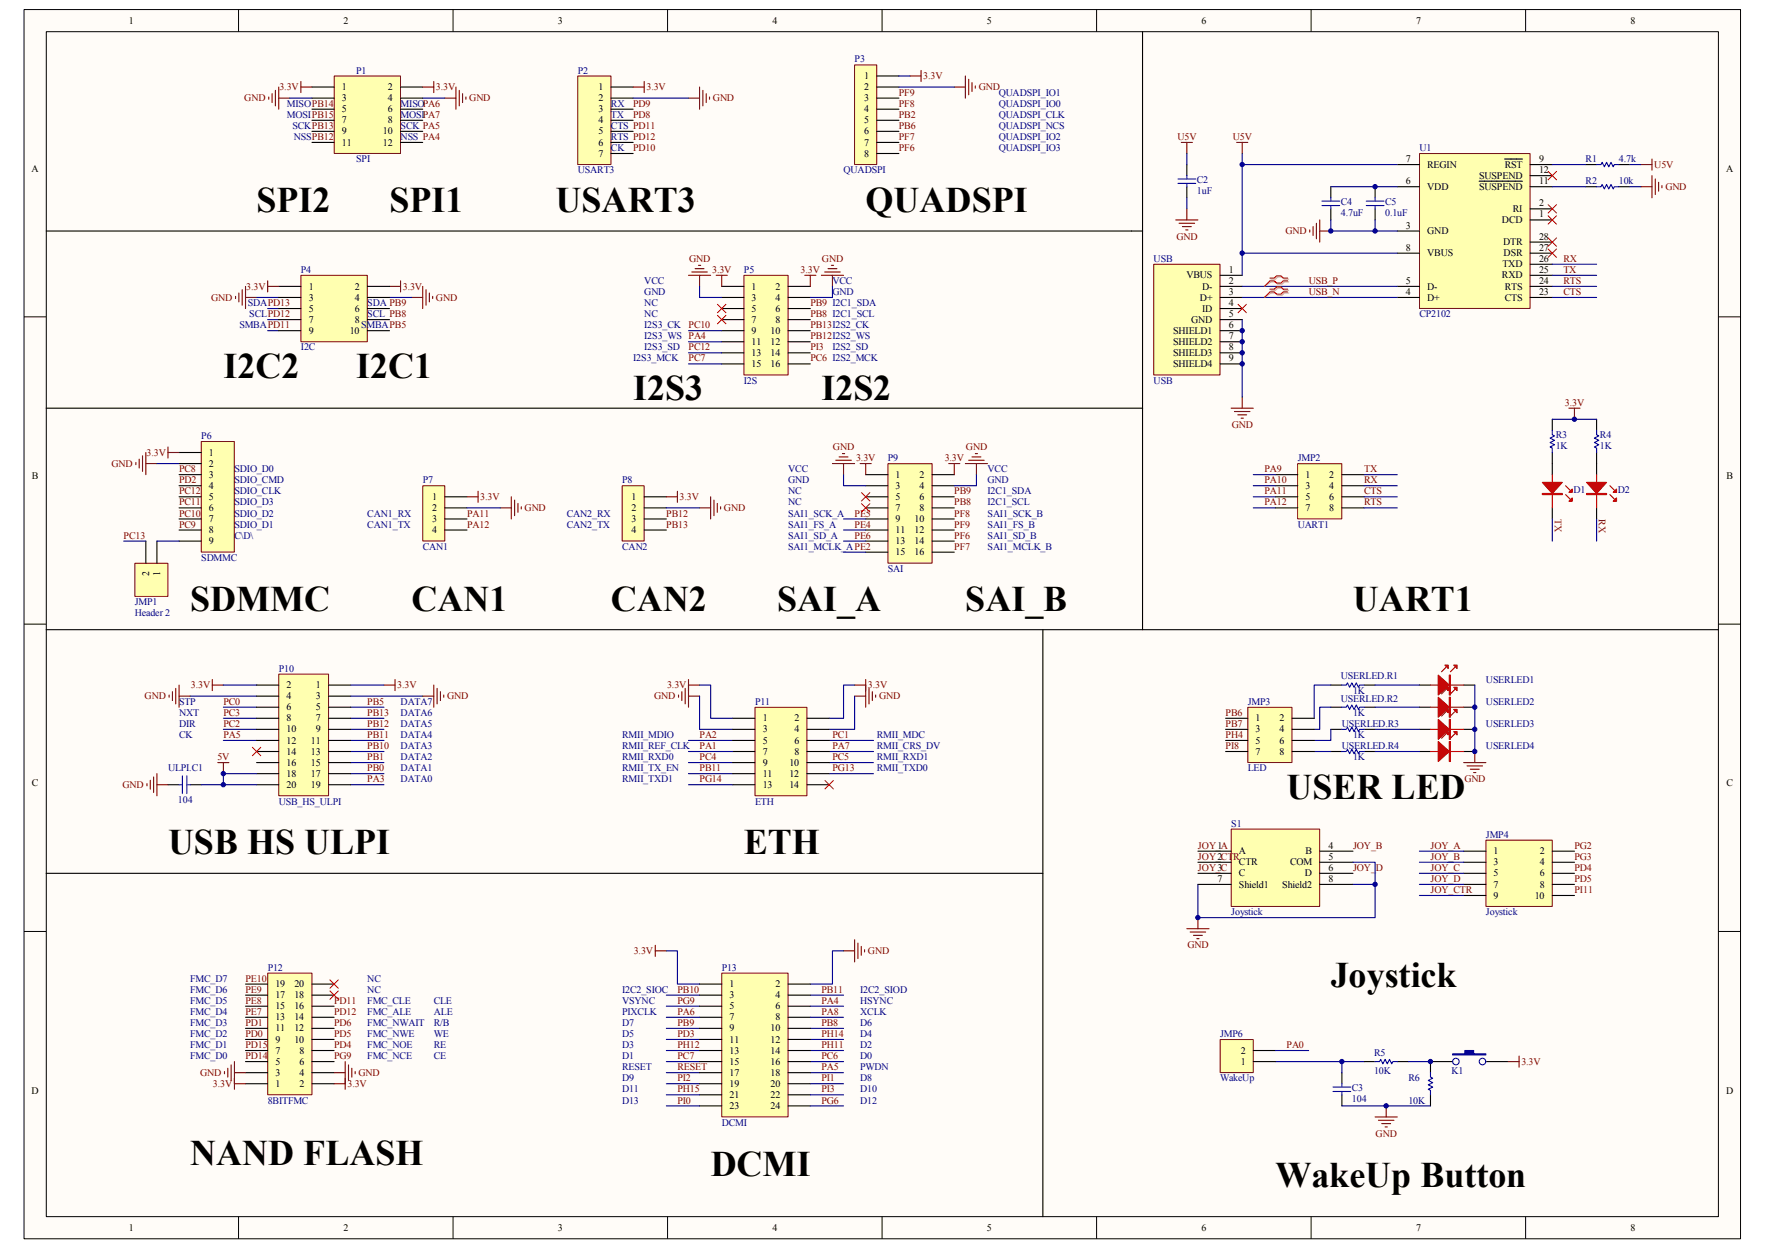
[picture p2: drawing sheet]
<svg xmlns="http://www.w3.org/2000/svg" width="297mm" height="210mm" viewBox="0 0 297 210" stroke-linecap="round" stroke-linejoin="round" font-family="sans-serif">
<defs><g id="words">
<g font-size="6.1">
<text x="43.2" y="35.7">SPI2</text>
<text x="65.5" y="35.7">SPI1</text>
<text x="93.5" y="35.7">USART3</text>
<text x="145.7" y="35.7">QUADSPI</text>
<text x="37.6" y="63.6">I2C2</text>
<text x="59.9" y="63.6">I2C1</text>
<text x="106.5" y="67.4">I2S3</text>
<text x="138.2" y="67.4">I2S2</text>
<text x="32" y="102.8">SDMMC</text>
<text x="69.3" y="102.8">CAN1</text>
<text x="102.8" y="102.8">CAN2</text>
<text x="130.8" y="102.8">SAI_A</text>
<text x="162.4" y="102.8">SAI_B</text>
<text x="227.7" y="102.8">UART1</text>
<text x="216.5" y="134.5">USER LED</text>
<text x="28.3" y="143.8">USB HS ULPI</text>
<text x="125.2" y="143.8">ETH</text>
<text x="223.9" y="166.1">Joystick</text>
<text x="32" y="196">NAND FLASH</text>
<text x="119.6" y="197.8">DCMI</text>
<text x="214.6" y="199.7">WakeUp Button</text>
</g>
<g font-size="1.7">
<text x="21.7" y="4">1</text>
<text x="57.8" y="4">2</text>
<text x="93.9" y="4">3</text>
<text x="130" y="4">4</text>
<text x="166.1" y="4">5</text>
<text x="202.2" y="4">6</text>
<text x="238.3" y="4">7</text>
<text x="274.4" y="4">8</text>
<text x="57.5" y="15.2">1</text>
<text x="57.5" y="17">3</text>
<text x="65.3" y="15.2">2</text>
<text x="65.3" y="17">4</text>
<text x="100.7" y="15.2">1</text>
<text x="100.7" y="17">2</text>
<text x="145.4" y="13.3">1</text>
<text x="145.4" y="15.2">2</text>
<text x="145.4" y="17">3</text>
<text x="57.5" y="18.9">5</text>
<text x="57.5" y="20.8">7</text>
<text x="57.5" y="22.6">9</text>
<text x="64.4" y="22.6">10</text>
<text x="65.3" y="18.9">6</text>
<text x="65.3" y="20.8">8</text>
<text x="100.7" y="18.9">3</text>
<text x="100.7" y="20.8">4</text>
<text x="100.7" y="22.6">5</text>
<text x="145.4" y="18.9">4</text>
<text x="145.4" y="20.8">5</text>
<text x="145.4" y="22.6">6</text>
<text x="5.3" y="28.9">A</text>
<text x="57.5" y="24.5">11</text>
<text x="64.4" y="24.5">12</text>
<text x="100.7" y="24.5">6</text>
<text x="100.7" y="26.3">7</text>
<text x="145.4" y="24.5">7</text>
<text x="145.4" y="26.3">8</text>
<text x="236.5" y="27.3">7</text>
<text x="240.2" y="28.2">REGIN</text>
<text x="253.2" y="28.2">RST</text>
<text x="259" y="29.1">12</text>
<text x="259" y="27.3">9</text>
<text x="290.4" y="28.9">A</text>
<text x="236.5" y="31">6</text>
<text x="240.2" y="31.9">VDD</text>
<text x="248.9" y="31.9">SUSPEND</text>
<text x="248.9" y="30.1">SUSPEND</text>
<text x="254.6" y="35.7">RI</text>
<text x="259" y="34.7">2</text>
<text x="259" y="31">11</text>
<text x="236.5" y="38.5">3</text>
<text x="240.2" y="39.4">GND</text>
<text x="252.7" y="37.5">DCD</text>
<text x="252.9" y="41.3">DTR</text>
<text x="259" y="40.3">28</text>
<text x="259" y="36.6">1</text>
<text x="199.6" y="46.9">VBUS</text>
<text x="206.8" y="45.9">1</text>
<text x="206.8" y="47.8">2</text>
<text x="236.5" y="47.8">5</text>
<text x="236.5" y="42.2">8</text>
<text x="240.2" y="43.1">VBUS</text>
<text x="252.7" y="46.9">RXD</text>
<text x="252.8" y="45">TXD</text>
<text x="253" y="43.1">DSR</text>
<text x="259" y="47.8">24</text>
<text x="259" y="45.9">25</text>
<text x="259" y="44.1">26</text>
<text x="259" y="42.2">27</text>
<text x="51.9" y="48.7">1</text>
<text x="51.9" y="50.6">3</text>
<text x="51.9" y="52.4">5</text>
<text x="59.7" y="48.7">2</text>
<text x="59.7" y="50.6">4</text>
<text x="59.7" y="52.4">6</text>
<text x="126.5" y="48.7">1</text>
<text x="126.5" y="50.6">3</text>
<text x="126.5" y="52.4">5</text>
<text x="130.5" y="48.7">2</text>
<text x="130.5" y="50.6">4</text>
<text x="130.5" y="52.4">6</text>
<text x="201.9" y="50.6">D+</text>
<text x="202.3" y="48.7">D-</text>
<text x="202.3" y="52.4">ID</text>
<text x="206.8" y="49.7">3</text>
<text x="206.8" y="51.5">4</text>
<text x="206.8" y="53.4">5</text>
<text x="236.5" y="49.7">4</text>
<text x="240.2" y="50.6">D+</text>
<text x="240.2" y="48.7">D-</text>
<text x="253.2" y="50.6">CTS</text>
<text x="253.2" y="48.7">RTS</text>
<text x="259" y="49.7">23</text>
<text x="51.9" y="54.3">7</text>
<text x="51.9" y="56.2">9</text>
<text x="58.8" y="56.2">10</text>
<text x="59.7" y="54.3">8</text>
<text x="126.5" y="54.3">7</text>
<text x="126.5" y="56.2">9</text>
<text x="126.5" y="58">11</text>
<text x="126.5" y="59.9">13</text>
<text x="129.7" y="56.2">10</text>
<text x="129.7" y="58">12</text>
<text x="129.7" y="59.9">14</text>
<text x="130.5" y="54.3">8</text>
<text x="197.4" y="56.2">SHIELD1</text>
<text x="197.4" y="58">SHIELD2</text>
<text x="197.4" y="59.9">SHIELD3</text>
<text x="200.5" y="54.3">GND</text>
<text x="206.8" y="55.2">6</text>
<text x="206.8" y="57.1">7</text>
<text x="206.8" y="59">8</text>
<text x="126.5" y="61.8">15</text>
<text x="129.7" y="61.8">16</text>
<text x="197.4" y="61.8">SHIELD4</text>
<text x="206.8" y="60.8">9</text>
<text x="35.2" y="76.7">1</text>
<text x="5.4" y="80.6">B</text>
<text x="35.2" y="78.5">2</text>
<text x="35.2" y="80.4">3</text>
<text x="35.2" y="82.3">4</text>
<text x="150.7" y="80.4">1</text>
<text x="150.7" y="82.3">3</text>
<text x="154.7" y="80.4">2</text>
<text x="154.7" y="82.3">4</text>
<text x="219.7" y="80.4">1</text>
<text x="219.7" y="82.3">3</text>
<text x="223.7" y="80.4">2</text>
<text x="223.7" y="82.3">4</text>
<text x="290.5" y="80.6">B</text>
<text x="35.2" y="84.1">5</text>
<text x="35.2" y="86">6</text>
<text x="35.2" y="87.9">7</text>
<text x="35.2" y="89.7">8</text>
<text x="72.7" y="84.1">1</text>
<text x="72.7" y="86">2</text>
<text x="72.7" y="87.9">3</text>
<text x="72.7" y="89.7">4</text>
<text x="106.3" y="84.1">1</text>
<text x="106.3" y="86">2</text>
<text x="106.3" y="87.9">3</text>
<text x="106.3" y="89.7">4</text>
<text x="150.7" y="84.1">5</text>
<text x="150.7" y="86">7</text>
<text x="150.7" y="87.9">9</text>
<text x="150.7" y="89.7">11</text>
<text x="153.9" y="87.9">10</text>
<text x="153.9" y="89.7">12</text>
<text x="154.7" y="84.1">6</text>
<text x="154.7" y="86">8</text>
<text x="219.7" y="84.1">5</text>
<text x="219.7" y="86">7</text>
<text x="223.7" y="84.1">6</text>
<text x="223.7" y="86">8</text>
<text x="35.2" y="91.6">9</text>
<text x="150.7" y="91.6">13</text>
<text x="150.7" y="93.4">15</text>
<text x="153.9" y="91.6">14</text>
<text x="153.9" y="93.4">16</text>
<text x="25.1" y="96.9" transform="rotate(-90 25.1 96.9)">2</text>
<text x="26.9" y="96.9" transform="rotate(-90 26.9 96.9)">1</text>
<text x="48.2" y="115.8">2</text>
<text x="48.2" y="117.7">4</text>
<text x="48.2" y="119.5">6</text>
<text x="53.2" y="115.8">1</text>
<text x="53.2" y="117.7">3</text>
<text x="53.2" y="119.5">5</text>
<text x="48.2" y="121.4">8</text>
<text x="48.2" y="123.3">10</text>
<text x="48.2" y="125.1">12</text>
<text x="52.3" y="125.1">11</text>
<text x="53.2" y="121.4">7</text>
<text x="53.2" y="123.3">9</text>
<text x="128.3" y="121.4">1</text>
<text x="128.3" y="123.3">3</text>
<text x="128.3" y="125.1">5</text>
<text x="133.7" y="121.4">2</text>
<text x="133.7" y="123.3">4</text>
<text x="133.7" y="125.1">6</text>
<text x="211.3" y="121.4">1</text>
<text x="211.3" y="123.3">3</text>
<text x="211.3" y="125.1">5</text>
<text x="215.3" y="121.4">2</text>
<text x="215.3" y="123.3">4</text>
<text x="215.3" y="125.1">6</text>
<text x="48.2" y="127">14</text>
<text x="48.2" y="128.8">16</text>
<text x="48.2" y="130.7">18</text>
<text x="52.3" y="127">13</text>
<text x="52.3" y="128.8">15</text>
<text x="52.3" y="130.7">17</text>
<text x="128.3" y="127">7</text>
<text x="128.3" y="128.8">9</text>
<text x="128.3" y="130.7">11</text>
<text x="132.8" y="128.8">10</text>
<text x="132.8" y="130.7">12</text>
<text x="133.7" y="127">8</text>
<text x="211.3" y="127">7</text>
<text x="215.3" y="127">8</text>
<text x="5.4" y="132.3">C</text>
<text x="48.2" y="132.6">20</text>
<text x="52.3" y="132.6">19</text>
<text x="128.3" y="132.6">13</text>
<text x="132.8" y="132.6">14</text>
<text x="290.5" y="132.3">C</text>
<text x="204.9" y="142.8">1</text>
<text x="208.5" y="143.8">A</text>
<text x="219.7" y="143.8">B</text>
<text x="223.6" y="142.8">4</text>
<text x="251.3" y="143.8">1</text>
<text x="259.1" y="143.8">2</text>
<text x="204.9" y="144.7">2</text>
<text x="204.9" y="146.6">3</text>
<text x="204.9" y="148.4">7</text>
<text x="208.5" y="145.6">CTR</text>
<text x="208.5" y="147.5">C</text>
<text x="208.5" y="149.4">Shield1</text>
<text x="215.8" y="149.4">Shield2</text>
<text x="217.1" y="145.6">COM</text>
<text x="219.6" y="147.5">D</text>
<text x="223.6" y="144.7">5</text>
<text x="223.6" y="146.6">6</text>
<text x="223.6" y="148.4">8</text>
<text x="251.3" y="145.6">3</text>
<text x="251.3" y="147.5">5</text>
<text x="251.3" y="149.4">7</text>
<text x="259.1" y="145.6">4</text>
<text x="259.1" y="147.5">6</text>
<text x="259.1" y="149.4">8</text>
<text x="251.3" y="151.2">9</text>
<text x="258.3" y="151.2">10</text>
<text x="46.4" y="168">17</text>
<text x="46.4" y="166.1">19</text>
<text x="49.5" y="168">18</text>
<text x="49.5" y="166.1">20</text>
<text x="122.7" y="166.1">1</text>
<text x="122.7" y="168">3</text>
<text x="130.5" y="166.1">2</text>
<text x="130.5" y="168">4</text>
<text x="46.4" y="173.6">11</text>
<text x="46.4" y="171.7">13</text>
<text x="46.4" y="169.8">15</text>
<text x="49.5" y="173.6">12</text>
<text x="49.5" y="171.7">14</text>
<text x="49.5" y="169.8">16</text>
<text x="122.7" y="169.8">5</text>
<text x="122.7" y="171.7">7</text>
<text x="122.7" y="173.6">9</text>
<text x="129.7" y="173.6">10</text>
<text x="130.5" y="169.8">6</text>
<text x="130.5" y="171.7">8</text>
<text x="46.4" y="179.2">5</text>
<text x="46.4" y="177.3">7</text>
<text x="46.4" y="175.4">9</text>
<text x="49.5" y="175.4">10</text>
<text x="50.4" y="179.2">6</text>
<text x="50.4" y="177.3">8</text>
<text x="122.7" y="175.4">11</text>
<text x="122.7" y="177.3">13</text>
<text x="122.7" y="179.2">15</text>
<text x="129.7" y="175.4">12</text>
<text x="129.7" y="177.3">14</text>
<text x="129.7" y="179.2">16</text>
<text x="208.8" y="179.2">1</text>
<text x="208.8" y="177.3">2</text>
<text x="5.3" y="184">D</text>
<text x="46.4" y="182.9">1</text>
<text x="46.4" y="181">3</text>
<text x="50.4" y="182.9">2</text>
<text x="50.4" y="181">4</text>
<text x="122.7" y="181">17</text>
<text x="122.7" y="182.9">19</text>
<text x="122.7" y="184.8">21</text>
<text x="129.7" y="181">18</text>
<text x="129.7" y="182.9">20</text>
<text x="129.7" y="184.8">22</text>
<text x="290.4" y="184">D</text>
<text x="122.7" y="186.6">23</text>
<text x="129.7" y="186.6">24</text>
<text x="21.7" y="207.1">1</text>
<text x="57.8" y="207.1">2</text>
<text x="93.9" y="207.1">3</text>
<text x="130" y="207.1">4</text>
<text x="166.1" y="207.1">5</text>
<text x="202.2" y="207.1">6</text>
<text x="238.3" y="207.1">7</text>
<text x="274.4" y="207.1">8</text>
</g>
<g font-size="1.7" fill="#000080">
<text x="143.8" y="10.5">P3</text>
<text x="48.3" y="18">MISOPB14</text>
<text x="59.9" y="12.4">P1</text>
<text x="67.4" y="18">MISOPA6</text>
<text x="97.2" y="12.4">P2</text>
<text x="102.8" y="18">RX</text>
<text x="168" y="16.1">QUADSPI_IO1</text>
<text x="168" y="18">QUADSPI_IO0</text>
<text x="48.3" y="19.8">MOSIPB15</text>
<text x="49.2" y="21.7">SCKPB13</text>
<text x="49.4" y="23.6">NSSPB12</text>
<text x="67.4" y="19.8">MOSIPA7</text>
<text x="67.4" y="21.7">SCK PA5</text>
<text x="67.4" y="23.6">NSS PA4</text>
<text x="102.8" y="19.8">TX</text>
<text x="102.8" y="21.7">CTS PD11</text>
<text x="102.8" y="23.6">RTS PD12</text>
<text x="168" y="19.8">QUADSPI_CLK</text>
<text x="168" y="21.7">QUADSPI_NCS</text>
<text x="168" y="23.6">QUADSPI_IO2</text>
<text x="59.9" y="27.3">SPI</text>
<text x="97.2" y="29.1">USART3</text>
<text x="102.8" y="25.4">CK</text>
<text x="141.9" y="29.1">QUADSPI</text>
<text x="168" y="25.4">QUADSPI_IO3</text>
<text x="238.9" y="25.4">U1</text>
<text x="266.8" y="27.3">R1</text>
<text x="272.4" y="27.3">4.7k</text>
<text x="201.4" y="30.8">C2</text>
<text x="201.4" y="32.7">1uF</text>
<text x="225.6" y="34.6">C4</text>
<text x="233.1" y="34.6">C5</text>
<text x="266.8" y="31">R2</text>
<text x="272.4" y="31">10k</text>
<text x="225.6" y="36.4">4.7uF</text>
<text x="233.1" y="36.4">0.1uF</text>
<text x="50.6" y="45.9">P4</text>
<text x="108.4" y="47.8">VCC</text>
<text x="125.2" y="45.9">P5</text>
<text x="140.1" y="47.8">VCC</text>
<text x="194.1" y="44.1">USB</text>
<text x="41.7" y="51.5">SDAPD13</text>
<text x="42" y="53.4">SCLPD12</text>
<text x="61.8" y="51.5">SDA PB9</text>
<text x="61.8" y="53.4">SCL PB8</text>
<text x="108.4" y="49.7">GND</text>
<text x="108.4" y="51.5">NC</text>
<text x="108.4" y="53.4">NC</text>
<text x="140.1" y="49.7">GND</text>
<text x="238.9" y="53.4">CP2102</text>
<text x="40.3" y="55.2">SMBAPD11</text>
<text x="50.6" y="59">I2C</text>
<text x="60.8" y="55.2">SMBAPB5</text>
<text x="108.4" y="55.2">I2S3_CK</text>
<text x="108.4" y="57.1">I2S3_WS PA4</text>
<text x="108.4" y="59">I2S3_SD</text>
<text x="140.1" y="59">I2S2_SD</text>
<text x="106.5" y="60.8">I2S3_MCK</text>
<text x="125.2" y="64.6">I2S</text>
<text x="194.1" y="64.6">USB</text>
<text x="33.9" y="73.9">P6</text>
<text x="149.4" y="77.6">P9</text>
<text x="218.4" y="77.6">JMP2</text>
<text x="261.8" y="73.7">R3</text>
<text x="261.8" y="75.5">1K</text>
<text x="269.2" y="73.7">R4</text>
<text x="269.2" y="75.5">1K</text>
<text x="39.5" y="79.5">SDIO_D0</text>
<text x="39.5" y="83.2">SDIO_CLK</text>
<text x="39.5" y="81.3">SDIO_CMD</text>
<text x="71.1" y="81.3">P7</text>
<text x="104.7" y="81.3">P8</text>
<text x="132.6" y="79.5">VCC</text>
<text x="132.6" y="81.3">GND</text>
<text x="132.6" y="83.2">NC</text>
<text x="166.2" y="83.2">I2C1_SDA</text>
<text x="166.2" y="79.5">VCC</text>
<text x="166.2" y="81.3">GND</text>
<text x="264.8" y="83">D1</text>
<text x="272.2" y="83">D2</text>
<text x="39.5" y="88.8">SDIO_D1</text>
<text x="39.5" y="85">SDIO_D3</text>
<text x="39.5" y="86.9">SDIO_D2</text>
<text x="61.8" y="88.8">CAN1_TX</text>
<text x="61.8" y="86.9">CAN1_RX</text>
<text x="95.4" y="88.8">CAN2_TX</text>
<text x="95.4" y="86.9">CAN2_RX</text>
<text x="132.6" y="85">NC</text>
<text x="132.6" y="86.9">SAI1_SCK_A</text>
<text x="132.6" y="88.8">SAI1_FS_A</text>
<text x="166.2" y="85">I2C1_SCL</text>
<text x="166.2" y="86.9">SAI1_SCK_B</text>
<text x="166.2" y="88.8">SAI1_FS_B</text>
<text x="218.4" y="88.8">UART1</text>
<text x="33.9" y="94.4">SDMMC</text>
<text x="39.5" y="90.7">C\D\</text>
<text x="71.1" y="92.5">CAN1</text>
<text x="104.7" y="92.5">CAN2</text>
<text x="132.6" y="90.7">SAI1_SD_A</text>
<text x="132.6" y="92.5">SAI1_MCLK_APE2</text>
<text x="166.2" y="90.7">SAI1_SD_B</text>
<text x="166.2" y="92.5">SAI1_MCLK_B</text>
<text x="22.7" y="101.8">JMP1</text>
<text x="149.4" y="96.2">SAI</text>
<text x="22.7" y="103.7">Header 2</text>
<text x="46.9" y="113">P10</text>
<text x="30.1" y="118.6">STP</text>
<text x="67.4" y="118.6">DATA7</text>
<text x="127" y="118.6">P11</text>
<text x="210" y="118.6">JMP3</text>
<text x="225.6" y="118">USERLED.R2</text>
<text x="225.6" y="114.3">USERLED.R1</text>
<text x="227.7" y="116.7">1K</text>
<text x="250" y="118.6">USERLED2</text>
<text x="250" y="114.9">USERLED1</text>
<text x="30.1" y="124.2">CK</text>
<text x="30.1" y="122.3">DIR</text>
<text x="30.1" y="120.5">NXT</text>
<text x="67.4" y="120.5">DATA6</text>
<text x="67.4" y="122.3">DATA5</text>
<text x="67.4" y="124.2">DATA4</text>
<text x="104.7" y="124.2">RMII_MDIO</text>
<text x="147.5" y="124.2">RMII_MDC</text>
<text x="225.8" y="122.3">USERLED.R3</text>
<text x="227.7" y="124.2">1K</text>
<text x="227.7" y="120.5">1K</text>
<text x="250" y="122.3">USERLED3</text>
<text x="28.3" y="129.8">ULPI.C1</text>
<text x="67.4" y="126">DATA3</text>
<text x="67.4" y="127.9">DATA2</text>
<text x="67.4" y="129.8">DATA1</text>
<text x="67.4" y="131.6">DATA0</text>
<text x="104.7" y="127.9">RMII_RXD0</text>
<text x="104.7" y="129.8">RMII_TX_EN</text>
<text x="104.7" y="131.6">RMII_TXD1</text>
<text x="104.7" y="126">RMII_REF_CLK</text>
<text x="147.5" y="126">RMII_CRS_DV</text>
<text x="147.5" y="127.9">RMII_RXD1</text>
<text x="147.5" y="129.8">RMII_TXD0</text>
<text x="210" y="129.8">LED</text>
<text x="225.8" y="126">USERLED.R4</text>
<text x="227.7" y="127.9">1K</text>
<text x="250" y="126">USERLED4</text>
<text x="30" y="135.2">104</text>
<text x="46.9" y="135.4">USB_HS_ULPI</text>
<text x="127" y="135.4">ETH</text>
<text x="207.2" y="139.1">S1</text>
<text x="250" y="141">JMP4</text>
<text x="207.2" y="154">Joystick</text>
<text x="250" y="154">Joystick</text>
<text x="32" y="167">FMC_D6</text>
<text x="32" y="165.2">FMC_D7</text>
<text x="45" y="163.3">P12</text>
<text x="61.8" y="165.2">NC</text>
<text x="61.8" y="167">NC</text>
<text x="104.7" y="167">I2C2_SIOC</text>
<text x="121.5" y="163.3">P13</text>
<text x="144.7" y="167">I2C2_SIOD</text>
<text x="32" y="172.6">FMC_D3</text>
<text x="32" y="170.8">FMC_D4</text>
<text x="32" y="168.9">FMC_D5</text>
<text x="61.8" y="172.6">FMC_NWAIT</text>
<text x="61.8" y="170.8">FMC_ALE</text>
<text x="61.8" y="168.9">FMC_CLE</text>
<text x="73" y="172.6">R/B</text>
<text x="73" y="170.8">ALE</text>
<text x="73" y="168.9">CLE</text>
<text x="104.7" y="172.6">D7</text>
<text x="104.7" y="170.8">PIXCLK</text>
<text x="104.7" y="168.9">VSYNC</text>
<text x="144.7" y="172.6">D6</text>
<text x="144.7" y="170.8">XCLK</text>
<text x="144.7" y="168.9">HSYNC</text>
<text x="32" y="178.2">FMC_D0</text>
<text x="32" y="176.4">FMC_D1</text>
<text x="32" y="174.5">FMC_D2</text>
<text x="61.8" y="176.4">FMC_NOE</text>
<text x="61.8" y="174.5">FMC_NWE</text>
<text x="61.8" y="178.2">FMC_NCE</text>
<text x="73" y="176.4">RE</text>
<text x="73" y="174.5">WE</text>
<text x="73" y="178.2">CE</text>
<text x="104.7" y="178.2">D1</text>
<text x="104.7" y="176.4">D3</text>
<text x="104.7" y="174.5">D5</text>
<text x="144.7" y="178.2">D0</text>
<text x="144.7" y="176.4">D2</text>
<text x="144.7" y="174.5">D4</text>
<text x="205.3" y="174.5">JMP6</text>
<text x="231.2" y="177.7">R5</text>
<text x="45" y="185.7">8BITFMC</text>
<text x="104.7" y="180.1">RESET</text>
<text x="104.7" y="181.9">D9</text>
<text x="104.7" y="183.8">D11</text>
<text x="104.7" y="185.7">D13</text>
<text x="144.7" y="180.1">PWDN</text>
<text x="144.7" y="181.9">D8</text>
<text x="144.7" y="183.8">D10</text>
<text x="144.7" y="185.7">D12</text>
<text x="205.3" y="181.9">WakeUp</text>
<text x="227.5" y="183.6">C3</text>
<text x="227.5" y="185.5">104</text>
<text x="231.2" y="180.7">10K</text>
<text x="237" y="181.9">R6</text>
<text x="237" y="185.7">10K</text>
<text x="244.2" y="180.7">K1</text>
<text x="121.5" y="189.4">DCMI</text>
</g>
<g font-size="1.7" fill="#800000">
<text x="41.1" y="17">GND</text>
<text x="47" y="15.2">3.3V</text>
<text x="73.4" y="15.2">3.3V</text>
<text x="79" y="17">GND</text>
<text x="106.5" y="18">PD9</text>
<text x="108.8" y="15.2">3.3V</text>
<text x="120" y="17">GND</text>
<text x="151.3" y="16.1">PF9</text>
<text x="151.3" y="18">PF8</text>
<text x="155.4" y="13.3">3.3V</text>
<text x="164.7" y="15.2">GND</text>
<text x="106.5" y="19.8">PD8</text>
<text x="151.3" y="21.7">PB6</text>
<text x="151.3" y="19.8">PB2</text>
<text x="151.3" y="23.6">PF7</text>
<text x="198.1" y="23.6">U5V</text>
<text x="207.4" y="23.6">U5V</text>
<text x="106.5" y="25.4">PD10</text>
<text x="151.3" y="25.4">PF6</text>
<text x="278.4" y="28.2">U5V</text>
<text x="280.2" y="31.9">GND</text>
<text x="198" y="40.3">GND</text>
<text x="216.3" y="39.4">GND</text>
<text x="116" y="44.1">GND</text>
<text x="119.8" y="45.9">3.3V</text>
<text x="134.7" y="45.9">3.3V</text>
<text x="138.3" y="44.1">GND</text>
<text x="220.2" y="47.8">USB_P</text>
<text x="263.1" y="44.1">RX</text>
<text x="263.1" y="45.9">TX</text>
<text x="263.1" y="47.8">RTS</text>
<text x="35.5" y="50.6">GND</text>
<text x="41.4" y="48.7">3.3V</text>
<text x="67.8" y="48.7">3.3V</text>
<text x="73.4" y="50.6">GND</text>
<text x="136.4" y="51.5">PB9 I2C1_SDA</text>
<text x="136.4" y="53.4">PB8 I2C1_SCL</text>
<text x="220.2" y="49.7">USB_N</text>
<text x="263.1" y="49.7">CTS</text>
<text x="115.8" y="55.2">PC10</text>
<text x="115.8" y="59">PC12</text>
<text x="136.4" y="55.2">PB13I2S2_CK</text>
<text x="136.4" y="57.1">PB12I2S2_WS</text>
<text x="136.4" y="59">PI3</text>
<text x="115.8" y="60.8">PC7</text>
<text x="136.4" y="60.8">PC6 I2S2_MCK</text>
<text x="263.3" y="68.3">3.3V</text>
<text x="24.7" y="76.7">3.3V</text>
<text x="140.2" y="75.7">GND</text>
<text x="144.1" y="77.6">3.3V</text>
<text x="159" y="77.6">3.3V</text>
<text x="162.5" y="75.7">GND</text>
<text x="207.3" y="72">GND</text>
<text x="18.8" y="78.5">GND</text>
<text x="30.1" y="79.5">PC8</text>
<text x="30.1" y="83.2">PC12</text>
<text x="30.1" y="81.3">PD2</text>
<text x="160.6" y="83.2">PB9</text>
<text x="212.8" y="79.5">PA9</text>
<text x="212.8" y="81.3">PA10</text>
<text x="212.8" y="83.2">PA11</text>
<text x="229.5" y="81.3">RX</text>
<text x="229.5" y="79.5">TX</text>
<text x="229.5" y="83.2">CTS</text>
<text x="30.1" y="88.8">PC9</text>
<text x="30.1" y="86.9">PC10</text>
<text x="30.1" y="85">PC11</text>
<text x="78.6" y="88.8">PA12</text>
<text x="78.6" y="86.9">PA11</text>
<text x="80.8" y="84.1">3.3V</text>
<text x="88.3" y="86">GND</text>
<text x="112.1" y="86.9">PB12</text>
<text x="112.1" y="88.8">PB13</text>
<text x="114.4" y="84.1">3.3V</text>
<text x="121.8" y="86">GND</text>
<text x="143.8" y="86.9">PE5</text>
<text x="143.8" y="88.8">PE4</text>
<text x="160.6" y="85">PB8</text>
<text x="160.6" y="88.8">PF9</text>
<text x="160.6" y="86.9">PF8</text>
<text x="212.8" y="85">PA12</text>
<text x="229.5" y="85">RTS</text>
<text x="261.6" y="87.3" transform="rotate(90 261.6 87.3)">TX</text>
<text x="269.1" y="87.3" transform="rotate(90 269.1 87.3)">RX</text>
<text x="20.8" y="90.7">PC13</text>
<text x="143.8" y="90.7">PE6</text>
<text x="160.6" y="92.5">PF7</text>
<text x="160.6" y="90.7">PF6</text>
<text x="24.3" y="117.7">GND</text>
<text x="32.1" y="115.8">3.3V</text>
<text x="37.6" y="118.6">PC0</text>
<text x="61.8" y="118.6">PB5</text>
<text x="66.8" y="115.8">3.3V</text>
<text x="75.2" y="117.7">GND</text>
<text x="110.1" y="117.7">GND</text>
<text x="112.3" y="115.8">3.3V</text>
<text x="146.1" y="115.8">3.3V</text>
<text x="147.9" y="117.7">GND</text>
<text x="37.6" y="120.5">PC3</text>
<text x="37.6" y="122.3">PC2</text>
<text x="37.6" y="124.2">PA5</text>
<text x="61.8" y="120.5">PB13</text>
<text x="61.8" y="122.3">PB12</text>
<text x="61.8" y="124.2">PB11</text>
<text x="117.7" y="124.2">PA2</text>
<text x="140.1" y="124.2">PC1</text>
<text x="206.2" y="124.2">PH4</text>
<text x="206.2" y="120.5">PB6</text>
<text x="206.2" y="122.3">PB7</text>
<text x="36.6" y="127.9">5V</text>
<text x="61.8" y="126">PB10</text>
<text x="61.8" y="127.9">PB1</text>
<text x="61.8" y="129.8">PB0</text>
<text x="61.8" y="131.6">PA3</text>
<text x="117.7" y="127.9">PC4</text>
<text x="117.7" y="129.8">PB11</text>
<text x="117.7" y="131.6">PG14</text>
<text x="117.7" y="126">PA1</text>
<text x="140.1" y="126">PA7</text>
<text x="140.1" y="127.9">PC5</text>
<text x="140.1" y="129.8">PG13</text>
<text x="206.2" y="126">PI8</text>
<text x="246.4" y="131.6">GND</text>
<text x="20.6" y="132.6">GND</text>
<text x="201.6" y="142.8">JOY_A</text>
<text x="227.7" y="142.8">JOY_B</text>
<text x="240.7" y="142.8">JOY_A</text>
<text x="265" y="142.8">PG2</text>
<text x="201.6" y="146.6">JOY_C</text>
<text x="201.6" y="144.7">JOY_CTR</text>
<text x="227.7" y="146.6">JOY_D</text>
<text x="240.7" y="144.7">JOY_B</text>
<text x="240.7" y="146.6">JOY_C</text>
<text x="240.7" y="148.4">JOY_D</text>
<text x="265" y="144.7">PG3</text>
<text x="265" y="146.6">PD4</text>
<text x="265" y="148.4">PD5</text>
<text x="240.7" y="150.3">JOY_CTR</text>
<text x="265" y="150.3">PI11</text>
<text x="106.7" y="160.5">3.3V</text>
<text x="146.1" y="160.5">GND</text>
<text x="199.8" y="159.6">GND</text>
<text x="41.3" y="167">PE9</text>
<text x="41.3" y="165.2">PE10</text>
<text x="114" y="167">PB10</text>
<text x="138.2" y="167">PB11</text>
<text x="41.3" y="172.6">PD1</text>
<text x="41.3" y="170.8">PE7</text>
<text x="41.3" y="168.9">PE8</text>
<text x="56.2" y="172.6">PD6</text>
<text x="56.2" y="168.9">PD11</text>
<text x="56.2" y="170.8">PD12</text>
<text x="114" y="172.6">PB9</text>
<text x="114" y="168.9">PG9</text>
<text x="114" y="170.8">PA6</text>
<text x="138.2" y="172.6">PB8</text>
<text x="138.2" y="168.9">PA4</text>
<text x="138.2" y="170.8">PA8</text>
<text x="41.3" y="178.2">PD14</text>
<text x="41.3" y="176.4">PD15</text>
<text x="41.3" y="174.5">PD0</text>
<text x="56.2" y="176.4">PD4</text>
<text x="56.2" y="174.5">PD5</text>
<text x="56.2" y="178.2">PG9</text>
<text x="114" y="178.2">PC7</text>
<text x="114" y="174.5">PD3</text>
<text x="114" y="176.4">PH12</text>
<text x="138.2" y="174.5">PH14</text>
<text x="138.2" y="178.2">PC6</text>
<text x="138.2" y="176.4">PH11</text>
<text x="216.5" y="176.4">PA0</text>
<text x="256" y="179.2">3.3V</text>
<text x="33.7" y="181">GND</text>
<text x="35.8" y="182.9">3.3V</text>
<text x="58.5" y="182.9">3.3V</text>
<text x="60.3" y="181">GND</text>
<text x="114" y="181.9">PI2</text>
<text x="114" y="183.8">PH15</text>
<text x="114" y="185.7">PI0</text>
<text x="114" y="180.1">RESET</text>
<text x="138.2" y="181.9">PI1</text>
<text x="138.2" y="183.8">PI3</text>
<text x="138.2" y="185.7">PG6</text>
<text x="138.2" y="180.1">PA5</text>
<text x="231.5" y="191.3">GND</text>
</g>
</g></defs>
<path d="M4.1 1.6h288.8v206.8h-288.8z" fill="#fffcf8"/>
<path d="M4 1.6h288.9v206.8h-288.9z" fill="none" stroke="#000" stroke-width=".17"/>
<path d="M7.8 5.4h281.4v199.3h-281.4z" fill="#fffcf8"/>
<g fill="none" stroke="#000" stroke-width=".17">
<path d="M7.8 5.3h281.4v199.4h-281.4zM40.1 1.6v3.7M76.2 1.6v3.7M112.3 1.6v3.7M148.4 1.6v3.7M184.5 1.6v3.7M220.6 1.6v3.7M256.7 1.6v3.7M4 53.3h3.8M289.2 53.3h3.7M4 105h3.8M289.2 105h3.7"/>
<path d="M4 156.7h3.8M289.2 156.7h3.7M40.1 204.7v3.7M76.2 204.7v3.7M112.3 204.7v3.7M148.4 204.7v3.7M184.5 204.7v3.7M220.6 204.7v3.7M256.7 204.7v3.7"/>
</g>
<path d="M22.9 77.8v.4M23.4 77.3v1.5M24 76.7v2.6M24.5 76.1v3.8M24.5 78h1.9" fill="none" stroke="#800000" stroke-width=".19"/>
<path d="M33.9 74.3h5.5v18.6h-5.5z" fill="#ffffb0"/>
<path d="M33.9 74.3h5.5v18.6h-5.5z" fill="none" stroke="#800000" stroke-width=".17"/>
<path d="M30.1 76.1h3.8M30.1 78h3.8M30.1 79.9h3.8M30.1 81.7h3.8M30.1 83.6h3.8M30.1 85.5h3.8M30.1 87.3h3.8M30.1 89.2h3.8M30.1 91.1h3.8" fill="none" stroke="#000" stroke-width=".19"/>
<path d="M43.2 50.1h3.7M45 51.9h1.9M45 53.8h1.9M45 55.6h1.9M65.5 50.1h3.8M26.4 78h3.7" fill="none" stroke="#000080" stroke-width=".19"/>
<g fill="none" stroke="#800000" stroke-width=".19">
<path d="M39.6 49.9v.3M40.2 49.3v1.5M40.8 48.7v2.7M41.3 48.2v3.7M41.3 50.1h1.9M65.5 48.2h1.9M67.4 47.3v1.8M69.3 50.1h1.8M71.1 48.2v3.7M71.7 48.7v2.7M72.2 49.3v1.5M72.8 49.9v.3"/>
<path d="M28.3 75.2v1.9M28.3 76.1h1.8"/>
</g>
<path d="M50.7 46.4h11.1v11.1h-11.1z" fill="#ffffb0"/>
<path d="M50.6 46.3h11.2v11.2h-11.2z" fill="none" stroke="#800000" stroke-width=".17"/>
<path d="M46.9 48.2h3.7M46.9 50.1h3.7M46.9 51.9h3.7M46.9 53.8h3.7M46.9 55.6h3.7M61.8 48.2h3.7M61.8 50.1h3.7M61.8 51.9h3.7M61.8 53.8h3.7M61.8 55.6h3.7" fill="none" stroke="#000" stroke-width=".19"/>
<g fill="none" stroke="#800000" stroke-width=".19">
<path d="M45.2 16.3v.4M45.8 15.8v1.5M46.3 15.2v2.6M46.9 14.6v3.8M46.9 16.5h1.9M50.6 13.7v1.9M50.6 14.6h1.9M74.9 16.5h1.8M76.7 14.6v3.8M77.3 15.2v2.6M77.8 15.8v1.5M78.4 16.3v.4"/>
<path d="M45 47.3v1.8M45 48.2h1.9"/>
</g>
<path d="M48.8 16.5h3.7M71.1 16.5h3.8" fill="none" stroke="#000080" stroke-width=".19"/>
<path d="M56.3 12.8h11.1v13h-11.1z" fill="#ffffb0"/>
<path d="M56.2 12.8h11.2v13h-11.2z" fill="none" stroke="#800000" stroke-width=".17"/>
<path d="M52.5 14.6h3.7M52.5 16.5h3.7M52.5 18.4h3.7M67.4 14.6h3.7M67.4 16.5h3.7M67.4 18.4h3.7M52.5 20.2h3.7M52.5 22.1h3.7M52.5 24h3.7M67.4 20.2h3.7M67.4 22.1h3.7M67.4 24h3.7" fill="none" stroke="#000" stroke-width=".19"/>
<path d="M207.2 139.5h14.9v13h-14.9z" fill="#ffffb0"/>
<path d="M207.2 139.5h14.9v13h-14.9z" fill="none" stroke="#800000" stroke-width=".17"/>
<path d="M201.6 143.2h5.6M201.6 145.1h5.6M201.6 147h5.6M201.6 148.8h5.6M222.1 143.2h5.6M222.1 145.1h5.6M222.1 147h5.6M222.1 148.8h5.6" fill="none" stroke="#000" stroke-width=".19"/>
<path d="M71.1 14.6h1.9M73 13.7v1.9M199.7 156.3h3.7M200.3 156.8h2.6M200.8 157.4h1.5M201.4 157.9h.4M201.6 154.4v1.9" fill="none" stroke="#800000" stroke-width=".19"/>
<path d="M227.7 148.8h3.7" fill="none" stroke="#000080" stroke-width=".19"/>
<path d="M71.2 81.8h3.6v9.2h-3.6z" fill="#ffffb0"/>
<path d="M71.1 81.7h3.7v9.3h-3.7z" fill="none" stroke="#800000" stroke-width=".17"/>
<path d="M74.9 83.6h3.7M74.9 85.5h3.7M74.9 87.3h3.7M74.9 89.2h3.7" fill="none" stroke="#000" stroke-width=".19"/>
<path d="M78.6 83.6h1.8M80.4 82.7v1.8M84.2 85.5h1.8M86 83.6v3.7M86.6 84.2v2.6M87.2 84.7v1.5M87.7 85.3v.3" fill="none" stroke="#800000" stroke-width=".19"/>
<path d="M78.6 85.5h5.6" fill="none" stroke="#000080" stroke-width=".19"/>
<path d="M104.7 81.8h3.7v9.2h-3.7z" fill="#ffffb0"/>
<path d="M104.7 81.7h3.7v9.3h-3.7z" fill="none" stroke="#800000" stroke-width=".17"/>
<path d="M108.4 83.6h3.7M108.4 85.5h3.7M108.4 87.3h3.7M108.4 89.2h3.7" fill="none" stroke="#000" stroke-width=".19"/>
<g fill="none" stroke="#800000" stroke-width=".19">
<path d="M112.1 83.6h1.9M114 82.7v1.8M117.7 85.5h1.9M119.6 83.6v3.7M120.1 84.2v2.6M120.7 84.7v1.5M121.3 85.3v.3M114.2 117v.3M114.7 116.4v1.5M115.3 115.8v2.6M115.9 117.1h1.8M115.9 114.3v4.7"/>
<path d="M115.9 115.3h1.8M143.8 117.1h1.9M143.8 115.3h1.9M145.7 114.3v4.7M146.2 115.8v2.6M146.8 116.4v1.5M147.3 117v.3M110.3 160h1.8M110.3 159.1v1.8M141.9 160h1.9M143.8 158.1v3.8M144.4 158.7v2.6"/>
<path d="M144.9 159.3v1.4M145.5 159.8v.4"/>
</g>
<g fill="none" stroke="#000080" stroke-width=".19">
<path d="M112.1 85.5h5.6M117.7 117.1v5.6h5.6M117.7 115.3h1.9v5.6h3.7M143.8 115.3h-1.9v5.6h-2.4M143.8 117.1v5.6h-4.3M115.9 124.6h7.4M115.9 128.3h7.4M115.9 130.2h7.4M115.9 132h7.4M139.5 124.6h7.5M139.5 128.3h7.5M139.5 130.2h7.5"/>
<path d="M139.5 126.5h7.5M112.1 160h1.9v5.6h3.7M141.9 160h-1.8v5.6h-3.7M112.1 167.5h5.6M112.1 169.3h5.6M112.1 173h5.6M112.1 174.9h5.6M112.1 176.8h5.6M112.1 178.6h5.6M136.4 167.5h5.5M136.4 169.3h5.5M136.4 173h5.5"/>
<path d="M136.4 174.9h5.5M136.4 176.8h5.5M136.4 178.6h5.5M112.1 180.5h5.6M112.1 182.4h5.6M136.4 180.5h5.5M136.4 182.4h5.5"/>
</g>
<path d="M121.5 163.8h11.1v24.1h-11.1z" fill="#ffffb0"/>
<path d="M121.5 163.7h11.1v24.2h-11.1z" fill="none" stroke="#800000" stroke-width=".17"/>
<g fill="none" stroke="#000" stroke-width=".19">
<path d="M117.7 165.6h3.7M117.7 167.5h3.7M117.7 169.3h3.7M117.7 171.2h3.7M117.7 173h3.7M117.7 174.9h3.7M117.7 176.8h3.7M117.7 178.6h3.7M132.6 165.6h3.8M132.6 167.5h3.8M132.6 169.3h3.8M132.6 171.2h3.8"/>
<path d="M132.6 173h3.8M132.6 174.9h3.8M132.6 176.8h3.8M132.6 178.6h3.8M117.7 180.5h3.7M117.7 182.4h3.7M117.7 184.2h3.7M117.7 186.1h3.7M132.6 180.5h3.8M132.6 182.4h3.8M132.6 184.2h3.8M132.6 186.1h3.8"/>
</g>
<g fill="none" stroke="#000080" stroke-width=".19">
<path d="M32 117.1h11.2M37.6 119h5.6M37.6 115.3h5.6M59 119h5.6M37.6 124.6h5.6M37.6 122.7h5.6M37.6 120.9h5.6M59 132h5.6M59 130.2h5.6M59 128.3h5.6M59 126.5h5.6M59 124.6h5.6"/>
<path d="M59 122.7h5.6M59 120.9h5.6M112.1 171.2h5.6M136.4 171.2h5.5M112.1 184.2h5.6M112.1 186.1h5.6M136.4 184.2h5.5M136.4 186.1h5.5"/>
</g>
<path d="M35.7 114.3v1.9M35.7 115.3h1.9" fill="none" stroke="#800000" stroke-width=".19"/>
<path d="M46.9 113.5h8.4v20.4h-8.4z" fill="#ffffb0"/>
<path d="M46.9 113.4h8.4v20.5h-8.4z" fill="none" stroke="#800000" stroke-width=".17"/>
<g fill="none" stroke="#000" stroke-width=".19">
<path d="M43.2 115.3h3.7M43.2 117.1h3.7M43.2 119h3.7M55.3 115.3h3.7M55.3 117.1h3.7M55.3 119h3.7M28.3 132h1.8M32 132h1.9M43.2 120.9h3.7M43.2 122.7h3.7M43.2 124.6h3.7M43.2 126.5h3.7"/>
<path d="M43.2 128.3h3.7M43.2 130.2h3.7M43.2 132h3.7M55.3 120.9h3.7M55.3 122.7h3.7M55.3 124.6h3.7M55.3 126.5h3.7M55.3 128.3h3.7M55.3 130.2h3.7M55.3 132h3.7"/>
</g>
<g fill="none" stroke="#800000" stroke-width=".19">
<path d="M28.5 117v.3M29 116.4v1.5M29.6 115.8v2.6M30.1 117.1h1.9M30.1 115.3v3.7M64.6 115.3h1.9M66.5 114.3v1.9M71.1 117.1h1.9M73 115.3v3.7M73.6 115.8v2.6M74.1 116.4v1.5M74.7 117v.3"/>
<path d="M24.7 131.9v.3M25.3 131.3v1.5M25.8 130.7v2.7M26.4 130.2v3.7M26.4 132h1.9"/>
</g>
<path d="M59 117.1h12.1M59 115.3h5.6" fill="none" stroke="#000080" stroke-width=".19"/>
<path d="M30.1 132h.6M30.7 130.6v2.9M31.4 130.6v2.9M31.4 132h.6" fill="none" stroke="#00f" stroke-width=".19"/>
<path d="M42.4 125.7l1.5 1.5M43.9 125.7l-1.5 1.5" fill="none" stroke="#f00" stroke-width=".17"/>
<path d="M125.2 46.4h7.4v16.7h-7.4z" fill="#ffffb0"/>
<path d="M125.2 46.3h7.4v16.8h-7.4z" fill="none" stroke="#800000" stroke-width=".17"/>
<g fill="none" stroke="#000" stroke-width=".19">
<path d="M121.4 48.2h3.8M121.4 50.1h3.8M121.4 51.9h3.8M121.4 53.8h3.8M121.4 55.6h3.8M121.4 57.5h3.8M121.4 59.4h3.8M132.6 48.2h3.8M132.6 50.1h3.8M132.6 51.9h3.8M132.6 53.8h3.8M132.6 55.6h3.8"/>
<path d="M132.6 57.5h3.8M132.6 59.4h3.8M121.4 61.2h3.8M132.6 61.2h3.8"/>
</g>
<g fill="none" stroke="#800000" stroke-width=".19">
<path d="M115.9 46.3h3.7M116.4 45.8h2.6M117 45.2h1.5M117.5 44.6h.4M117.7 46.3v1.9M120.5 46.3h1.9M121.4 46.3v1.9M135.4 46.3h1.9M136.4 46.3v1.9M138.2 46.3h3.7M138.8 45.8h2.6M139.3 45.2h1.5"/>
<path d="M139.9 44.6h.4M140.1 46.3v1.9"/>
</g>
<path d="M115.9 55.6h5.5M115.9 57.5h5.5M115.9 59.4h5.5M117.7 48.2v1.9h3.7M140.1 48.2v1.9h-3.7M115.9 61.2h5.5" fill="none" stroke="#000080" stroke-width=".19"/>
<path d="M250.1 141.4h11.1v11.1h-11.1z" fill="#ffffb0"/>
<path d="M250 141.4h11.2v11.1h-11.2z" fill="none" stroke="#800000" stroke-width=".17"/>
<path d="M246.3 143.2h3.7M246.3 145.1h3.7M246.3 147h3.7M246.3 148.8h3.7M246.3 150.7h3.7M261.2 143.2h3.7M261.2 145.1h3.7M261.2 147h3.7M261.2 148.8h3.7M261.2 150.7h3.7" fill="none" stroke="#000" stroke-width=".19"/>
<path d="M97.2 12.8h5.6v14.9h-5.6z" fill="#ffffb0"/>
<path d="M97.2 12.8h5.6v14.9h-5.6z" fill="none" stroke="#800000" stroke-width=".17"/>
<path d="M102.8 14.6h3.7M102.8 16.5h3.7M102.8 18.4h3.7M102.8 20.2h3.7M102.8 22.1h3.7M102.8 24h3.7M102.8 25.8h3.7" fill="none" stroke="#000" stroke-width=".19"/>
<path d="M106.5 14.6h1.9M108.4 13.7v1.9M115.9 16.5h1.8M117.7 14.6v3.8M118.3 15.2v2.6M118.8 15.8v1.5M119.4 16.3v.4" fill="none" stroke="#800000" stroke-width=".19"/>
<path d="M106.5 16.5h9.4" fill="none" stroke="#000080" stroke-width=".19"/>
<path d="M22.7 94.8h5.6v5.6h-5.6z" fill="#ffffb0"/>
<path d="M22.7 94.8h5.6v5.6h-5.6z" fill="none" stroke="#800000" stroke-width=".17"/>
<g fill="none" stroke="#000" stroke-width=".19">
<path d="M192.3 5.3v33.6M7.8 38.9h184.5v29.8M7.8 68.7h184.5M192.3 68.7v37.3M261.2 70.6v1.8M261.2 76.1v3.8M268.7 70.6v1.8M268.7 76.1v3.8M24.5 91.1v3.7M26.4 91.1v3.7M261.2 85.5v1.8M268.7 85.5v1.8"/>
<path d="M7.8 106h281.4M175.5 106v98.7M7.8 147h167.7"/>
</g>
<path d="M261.2 70.6h7.5M20.8 91.1h3.7M26.4 91.1h3.7M261.2 87.3v3.8M268.7 87.3v3.8M33.9 132h9.3M43.2 130.2h-5.6v1.8M227.7 145.1h3.7v9.3h-29.8v-5.6" fill="none" stroke="#000080" stroke-width=".19"/>
<path d="M264 68.7h1.9M264.9 68.7v1.9M36.7 128.3h1.8M37.6 128.3v1.9M58.1 178.6v3.8M58.6 179.2v2.6M59.2 179.8v1.4M56.2 180.5h1.9M59.8 180.3v.4" fill="none" stroke="#800000" stroke-width=".19"/>
<path d="M120.7 51.2l1.5 1.5M120.7 53l1.5 1.5M122.2 51.2l-1.5 1.5M122.2 53l-1.5 1.5" fill="none" stroke="#f00" stroke-width=".17"/>
<path d="M261.2 72.4v.8l.4 .1-.8 .4 .8 .4-.8 .4 .8 .3-.8 .4 .4 .2v.7M268.7 72.4v.8l.3 .1-.7 .4 .7 .4-.7 .4 .7 .3-.7 .4 .4 .2v.7" fill="none" stroke="#00f" stroke-width=".19"/>
<path d="M261.2 79.9v5.6M268.7 79.9v5.6M263.4 83.2l.8 .8M263.4 81.7l.8 .8M270.9 83.2l.7 .8M270.9 81.7l.7 .8" fill="none" stroke="#bf0000" stroke-width=".19"/>
<g fill="#bf0000" stroke="#bf0000" stroke-width=".19">
<path d="M267 81.2h3.3l-1.6 1.8z"/>
<path d="M272 83.8v.5h-.5z"/>
<path d="M272 82.3v.6h-.5z"/>
<path d="M259.5 81.2h3.4l-1.7 1.8z"/>
<path d="M264 84.3l.6-.5v.5z"/>
<path d="M264 82.9l.6-.6v.6z"/>
<path d="M267 83h3.3v.2h-3.3z" fill-rule="evenodd"/>
<path d="M259.5 83h3.4v.2h-3.4z" fill-rule="evenodd"/>
</g>
<path d="M45.1 163.8h7.4v20.4h-7.4z" fill="#ffffb0"/>
<path d="M45 163.7h7.5v20.5h-7.5z" fill="none" stroke="#800000" stroke-width=".17"/>
<g fill="none" stroke="#000" stroke-width=".19">
<path d="M41.3 178.6h3.7M41.3 176.8h3.7M41.3 174.9h3.7M41.3 173h3.7M41.3 171.2h3.7M41.3 169.3h3.7M41.3 167.5h3.7M41.3 165.6h3.7M52.5 178.6h3.7M52.5 176.8h3.7M52.5 174.9h3.7M52.5 173h3.7"/>
<path d="M52.5 171.2h3.7M52.5 169.3h3.7M52.5 167.5h3.7M52.5 165.6h3.7M41.3 182.4h3.7M41.3 180.5h3.7M52.5 182.4h3.7M52.5 180.5h3.7"/>
</g>
<path d="M38.3 179.8v1.4M38.9 179.2v2.6M39.4 178.6v4.7M37.8 180.3v.4M39.4 180.5h1.9M39.4 182.4h1.9M56.2 182.4h1.9M58.1 181.4v1.9" fill="none" stroke="#800000" stroke-width=".19"/>
<path d="M149.4 78h7.4v16.8h-7.4z" fill="#ffffb0"/>
<path d="M149.4 78h7.4v16.8h-7.4z" fill="none" stroke="#800000" stroke-width=".17"/>
<g fill="none" stroke="#000" stroke-width=".19">
<path d="M145.7 79.9h3.7M156.9 79.9h3.7M145.7 81.7h3.7M145.7 83.6h3.7M145.7 85.5h3.7M145.7 87.3h3.7M145.7 89.2h3.7M145.7 91.1h3.7M145.7 92.9h3.7M156.9 81.7h3.7M156.9 83.6h3.7M156.9 85.5h3.7"/>
<path d="M156.9 87.3h3.7M156.9 89.2h3.7M156.9 91.1h3.7M156.9 92.9h3.7M223.9 119h1.9M223.9 115.3h1.9M229.5 119h1.9M229.5 115.3h1.9M238.8 119h1.9M238.8 115.3h1.9M246.3 119h1.9M246.3 115.3h1.9"/>
<path d="M223.9 122.7h1.9M223.9 126.5h1.9M229.5 122.7h1.9M229.5 126.5h1.9M238.8 122.7h1.9M238.8 126.5h1.9M246.3 122.7h1.9M246.3 126.5h1.9"/>
</g>
<g fill="none" stroke="#800000" stroke-width=".19">
<path d="M140.1 78h3.7M140.6 77.4h2.6M141.2 76.9h1.5M141.8 76.3h.3M141.9 78v1.9M144.7 78h1.9M145.7 78v1.9M159.6 78h1.9M160.6 78v1.9M162.4 78h3.8M163 77.4h2.6M163.6 76.9h1.5"/>
<path d="M164.1 76.3h.4M164.3 78v1.9M246.3 128.3h3.7M246.9 128.9h2.6M247.4 129.4h1.5M248 130h.4M248.2 126.5v1.8"/>
</g>
<g fill="none" stroke="#000080" stroke-width=".19">
<path d="M141.9 79.9v1.8h3.8M164.3 79.9v1.8h-3.7M141.9 87.3h3.8M141.9 89.2h3.8M141.9 91.1h3.8M141.9 92.9h3.8M223.9 115.3h-2.8v5.6M223.9 119h-1.8v3.7h-1M231.4 115.3h7.4M231.4 119h7.4M248.2 115.3v11.2M221.1 126.5h2.8"/>
<path d="M223.9 122.7v1.9h-2.8M231.4 126.5h7.4M231.4 122.7h7.4"/>
</g>
<path d="M144.9 82.9l1.5 1.4M144.9 84.7l1.5 1.5M146.4 82.9l-1.5 1.4M146.4 84.7l-1.5 1.5" fill="none" stroke="#f00" stroke-width=".17"/>
<path d="M240.7 119h5.6M240.7 115.3h5.6M243.3 116l-.7 .8M243.3 119.7l-.7 .8M243.3 112.3l-.7 .7M244.8 116l-.7 .8M244.8 119.7l-.7 .8M244.8 112.3l-.7 .7M240.7 122.7h5.6M240.7 126.5h5.6M243.3 123.5l-.7 .7M244.8 123.5l-.7 .7" fill="none" stroke="#bf0000" stroke-width=".19"/>
<g fill="#bf0000" stroke="#bf0000" stroke-width=".19">
<path d="M242 117.3l1.9 1.7-1.9 1.7z"/>
<path d="M244.6 115.6h.6v.6z"/>
<path d="M243.1 115.6h.6v.6z"/>
<path d="M242 121.1l1.9 1.6-1.9 1.7z"/>
<path d="M244.6 119.4h.6v.5z"/>
<path d="M243.1 119.4h.6v.5z"/>
<path d="M242 124.8l1.9 1.7-1.9 1.6z"/>
<path d="M244.6 123.1h.6v.6z"/>
<path d="M243.1 123.1h.6v.6z"/>
<path d="M242 113.6l1.9 1.7-1.9 1.7z"/>
<path d="M244.6 111.9h.6v.6z"/>
<path d="M243.1 111.9h.6v.6z"/>
<path d="M243.9 117.3h.2v3.4h-.2z" fill-rule="evenodd"/>
<path d="M243.9 121.1h.2v3.3h-.2z" fill-rule="evenodd"/>
<path d="M243.9 124.8h.2v3.3h-.2z" fill-rule="evenodd"/>
<path d="M243.9 113.6h.2v3.4h-.2z" fill-rule="evenodd"/>
</g>
<path d="M225.8 119h.7l.2-.4 .4 .8 .4-.8 .4 .8 .3-.8 .4 .8 .2-.4h.7M225.8 115.3h.7l.2-.4 .4 .7 .4-.7 .4 .7 .3-.7 .4 .7 .2-.3h.7M225.8 126.5h.7l.2-.4 .4 .7 .4-.7 .4 .7 .3-.7 .4 .7 .2-.3h.7M225.8 122.7h.7l.2-.3 .4 .7 .4-.7 .4 .7 .3-.7 .4 .7 .2-.4h.7" fill="none" stroke="#00f" stroke-width=".19"/>
<path d="M127.1 119h8.7v14.9h-8.7z" fill="#ffffb0"/>
<path d="M127 119h8.8v14.9h-8.8z" fill="none" stroke="#800000" stroke-width=".17"/>
<g fill="none" stroke="#000" stroke-width=".19">
<path d="M123.3 120.9h3.7M123.3 122.7h3.7M123.3 124.6h3.7M123.3 126.5h3.7M123.3 128.3h3.7M123.3 130.2h3.7M123.3 132h3.7M135.8 120.9h3.7M135.8 122.7h3.7M135.8 124.6h3.7M135.8 126.5h3.7M135.8 128.3h3.7"/>
<path d="M135.8 130.2h3.7M135.8 132h3.7"/>
</g>
<path d="M138.8 131.3l1.5 1.5M140.3 131.3l-1.5 1.5" fill="none" stroke="#f00" stroke-width=".17"/>
<path d="M238.9 25.9h18.6v26h-18.6z" fill="#ffffb0"/>
<path d="M238.9 25.8h18.6v26.1h-18.6z" fill="none" stroke="#800000" stroke-width=".17"/>
<g fill="none" stroke="#000" stroke-width=".19">
<path d="M235.1 31.4h3.7M235.1 27.7h3.7M235.1 38.9h3.7M248.9 30.5h7.3M253.2 26.8h3M257.5 37h3.7M257.5 35.1h3.7M257.5 31.4h3.7M257.5 29.6h3.7M257.5 27.7h3.7M235.1 50.1h3.7M235.1 48.2h3.7"/>
<path d="M235.1 42.6h3.7M257.5 50.1h3.7M257.5 48.2h3.7M257.5 46.3h3.7M257.5 44.5h3.7M257.5 42.6h3.7M257.5 40.7h3.7"/>
</g>
<path d="M194.2 44.5h11.1v18.6h-11.1z" fill="#ffffb0"/>
<path d="M194.1 44.5h11.2v18.6h-11.2z" fill="none" stroke="#800000" stroke-width=".17"/>
<g fill="none" stroke="#000" stroke-width=".19">
<path d="M199.7 27.7v1.9M199.7 31.4v1.9M223.9 31.4v1.9M223.9 35.1v1.9M231.4 31.4v1.9M231.4 35.1v1.9M266.8 27.7h1.9M266.8 31.4h1.9M272.4 27.7h1.9M272.4 31.4h1.9M205.3 46.3h3.7M205.3 48.2h3.7"/>
<path d="M205.3 50.1h3.7M205.3 51.9h3.7M205.3 53.8h3.7M205.3 55.6h3.7M205.3 57.5h3.7M205.3 59.4h3.7M205.3 61.2h3.7"/>
</g>
<g fill="none" stroke="#800000" stroke-width=".19">
<path d="M197.8 37h3.8M198.4 37.6h2.6M198.8 24h1.8M199 38.1h1.5M199.5 38.7h.4M199.7 24v1.8M199.7 35.1v1.9M208.1 24h1.9M209 24v1.8M220.4 38.7v.4M221 38.1v1.5M221.5 37.6v2.6"/>
<path d="M222.1 37v3.7M222.1 38.9h1.8M276.1 27.7h1.9M276.1 31.4h1.9M278 26.8v1.8M278 29.6v3.7M278.5 30.1v2.6M279.1 30.7v1.5M279.7 31.2v.4M207.2 68.7h3.7M207.7 69.2h2.6M208.3 69.8h1.5"/>
<path d="M208.8 70.4h.4M209 66.8v1.9"/>
</g>
<g fill="none" stroke="#f00" stroke-width=".17">
<path d="M260.5 28.8l1.5 1.5M260.5 34.4l1.5 1.5M260.5 36.3l1.5 1.5M260.5 40l1.5 1.5M262 28.8l-1.5 1.5M262 34.4l-1.5 1.5M262 36.3l-1.5 1.5M262 40l-1.5 1.5M208.3 51.2l1.5 1.5M209.8 51.2l-1.5 1.5M260.5 41.9l1.5 1.4M262 41.9l-1.5 1.4"/>
<path d="M55.5 164.8l1.5 1.5M55.5 166.7l1.5 1.5M57 164.8l-1.5 1.5M57 166.7l-1.5 1.5"/>
</g>
<g fill="none" stroke="#000080" stroke-width=".19">
<path d="M199.7 25.8v1.9M199.7 33.3v1.8M209 25.8v1.9M223.9 37v1.9h11.2M223.9 31.4h11.2M231.4 37v1.9M235.1 27.7h-26.1v18.6M261.2 31.4h5.6M261.2 27.7h5.6M274.3 31.4h1.8M274.3 27.7h1.8M209 50.1h26.1"/>
<path d="M209 48.2h26.1M209 42.6h26.1M209 53.8v13"/>
</g>
<g fill="none" stroke="#00f" stroke-width=".19">
<path d="M198.2 30.1h3M198.2 30.9h3M199.7 29.6v.5M199.7 30.9v.5M222.4 33.8h3M222.4 34.6h3M223.9 33.3v.5M223.9 34.6v.5M229.9 33.8h3M229.9 34.6h3M231.4 33.3v.5M231.4 34.6v.5"/>
<path d="M268.7 27.7h.7l.2-.4 .4 .8 .3-.8 .4 .8 .4-.8 .4 .8 .1-.4h.8M268.7 31.4h.7l.2-.4 .4 .8 .3-.8 .4 .8 .4-.8 .4 .8 .1-.4h.8"/>
</g>
<path d="M143.8 10.9h3.7v16.8h-3.7z" fill="#ffffb0"/>
<path d="M143.8 10.9h3.7v16.8h-3.7z" fill="none" stroke="#800000" stroke-width=".17"/>
<path d="M147.5 12.8h3.8M147.5 14.6h3.8M147.5 16.5h3.8M147.5 18.4h3.8M147.5 20.2h3.8M147.5 22.1h3.8M147.5 24h3.8M147.5 25.8h3.8" fill="none" stroke="#000" stroke-width=".19"/>
<path d="M153.1 12.8h1.9M155 11.9v1.8M160.6 14.6h1.8M162.4 12.8v3.7M163 13.3v2.7M163.6 13.9v1.5M164.1 14.5v.3" fill="none" stroke="#800000" stroke-width=".19"/>
<path d="M151.3 12.8h1.8M151.3 14.6h9.3" fill="none" stroke="#000080" stroke-width=".19"/>
<path d="M218.4 78h7.4v9.3h-7.4z" fill="#ffffb0"/>
<path d="M218.4 78h7.4v9.3h-7.4z" fill="none" stroke="#800000" stroke-width=".17"/>
<path d="M214.6 79.9h3.7M225.8 79.9h3.7M214.6 81.7h3.7M214.6 83.6h3.7M214.6 85.5h3.7M225.8 81.7h3.7M225.8 83.6h3.7M225.8 85.5h3.7" fill="none" stroke="#000" stroke-width=".19"/>
<g fill="none" stroke="#000080" stroke-width=".19">
<path d="M261.2 48.2h7.5M261.2 50.1h7.5M261.2 44.5h7.5M261.2 46.3h7.5M210.9 79.9h3.7M229.5 79.9h5.6M210.9 83.6h3.7M210.9 81.7h3.7M210.9 85.5h3.7M229.5 83.6h5.6M229.5 81.7h5.6M229.5 85.5h5.6"/>
<path d="M115.9 126.5h7.4"/>
</g>
<path d="M210 119h7.4v9.3h-7.4z" fill="#ffffb0"/>
<path d="M210 119h7.4v9.3h-7.4z" fill="none" stroke="#800000" stroke-width=".17"/>
<g fill="none" stroke="#000" stroke-width=".19">
<path d="M206.2 120.9h3.8M206.2 122.7h3.8M206.2 124.6h3.8M206.2 126.5h3.8M217.4 120.9h3.7M217.4 122.7h3.7M217.4 124.6h3.7M217.4 126.5h3.7M229.5 178.6h1.9M235.1 178.6h1.9M244.4 178.6h-3.7v1.9M250 178.6h3.8"/>
<path d="M225.8 180.5v1.9M225.8 184.2v1.9M240.7 184.2v1.9"/>
</g>
<path d="M213.9 47h.7l.4-.4h.7l.4 .4h.8M213.9 47.4h.7l.4 .4h.7l.4-.4h.8M213.9 48.8h.7l.4-.3h.7l.4 .3h.8M213.9 49.3h.7l.4 .4h.7l.4-.4h.8" fill="none" stroke="#d0a19e" stroke-width=".19"/>
<path d="M213.9 47.4l-1.1 .8M213.9 49.3l-1.1 .8" fill="none" stroke="#d0a19e" stroke-width=".17"/>
<path d="M213.7 46.8h.7l.4-.4h.8l.3 .4h.8M213.7 47.3h.7l.4 .3h.8l.3-.3h.8M213.7 48.7h.7l.4-.4h.8l.3 .4h.8M213.7 49.1h.7l.4 .4h.8l.3-.4h.8" fill="none" stroke="#f00" stroke-width=".19"/>
<path d="M213.7 47.3l-.9 .9M213.7 49.1l-.9 1" fill="none" stroke="#f00" stroke-width=".17"/>
<path d="M238.8 143.2h7.5M238.8 145.1h7.5M238.8 147h7.5M238.8 148.8h7.5M238.8 150.7h7.5M214.6 178.6h14.9M225.8 178.6v1.9M237 178.6h3.7M225.8 186.1h14.9" fill="none" stroke="#000080" stroke-width=".19"/>
<path d="M244.4 177.3h2.1v-.5h1.5v.5h2v.2h-5.6z" fill-rule="evenodd" fill="#00f" stroke="#00f" stroke-width=".19"/>
<g fill="none" stroke="#00f" stroke-width=".19">
<path d="M231.4 178.6h.7l.2-.3 .4 .7 .4-.7 .3 .7 .4-.7 .4 .7 .2-.4h.7M224.3 182.9h3M224.3 183.7h3M225.8 182.4v.5M225.8 183.7v.5M240.7 180.5v.7l.4 .2-.8 .4 .8 .4-.8 .3 .8 .4-.8 .4 .4 .2v.7"/>
<circle cx="245" cy="178.6" r=".55"/>
<circle cx="249.5" cy="178.6" r=".55"/>
</g>
<path d="M253.8 178.6h1.8M255.6 177.7v1.9M231.4 188h3.7M232 188.5h2.6M232.5 189.1h1.5M233.1 189.6h.3M233.3 186.1v1.9" fill="none" stroke="#800000" stroke-width=".19"/>
<path d="M205.3 174.9h5.6v5.6h-5.6z" fill="#ffffb0"/>
<path d="M205.3 174.9h5.6v5.6h-5.6z" fill="none" stroke="#800000" stroke-width=".17"/>
<path d="M210.9 178.6h3.7M210.9 176.8h3.7" fill="none" stroke="#000" stroke-width=".19"/>
<path d="M214.6 176.8h5.6" fill="none" stroke="#000080" stroke-width=".19"/>
<g fill="#000080" stroke="#000080" stroke-width=".17">
<circle cx="37.6" cy="132" r=".36"/>
<circle cx="37.6" cy="130.2" r=".36"/>
<circle cx="201.6" cy="154.4" r=".36"/>
<circle cx="209" cy="61.2" r=".36"/>
<circle cx="209" cy="59.4" r=".36"/>
<circle cx="209" cy="57.5" r=".36"/>
<circle cx="209" cy="55.6" r=".36"/>
<circle cx="209" cy="42.6" r=".36"/>
<circle cx="209" cy="27.7" r=".36"/>
<circle cx="223.9" cy="38.9" r=".36"/>
<circle cx="225.8" cy="178.6" r=".36"/>
<circle cx="231.4" cy="148.8" r=".36"/>
<circle cx="231.4" cy="38.9" r=".36"/>
<circle cx="231.4" cy="31.4" r=".36"/>
<circle cx="233.2" cy="186.1" r=".36"/>
<circle cx="240.7" cy="178.6" r=".36"/>
<circle cx="248.2" cy="126.4" r=".36"/>
<circle cx="248.2" cy="122.7" r=".36"/>
<circle cx="248.2" cy="119" r=".36"/>
<circle cx="264.9" cy="70.5" r=".36"/>
</g>
<use href="#words"/>
</svg>
